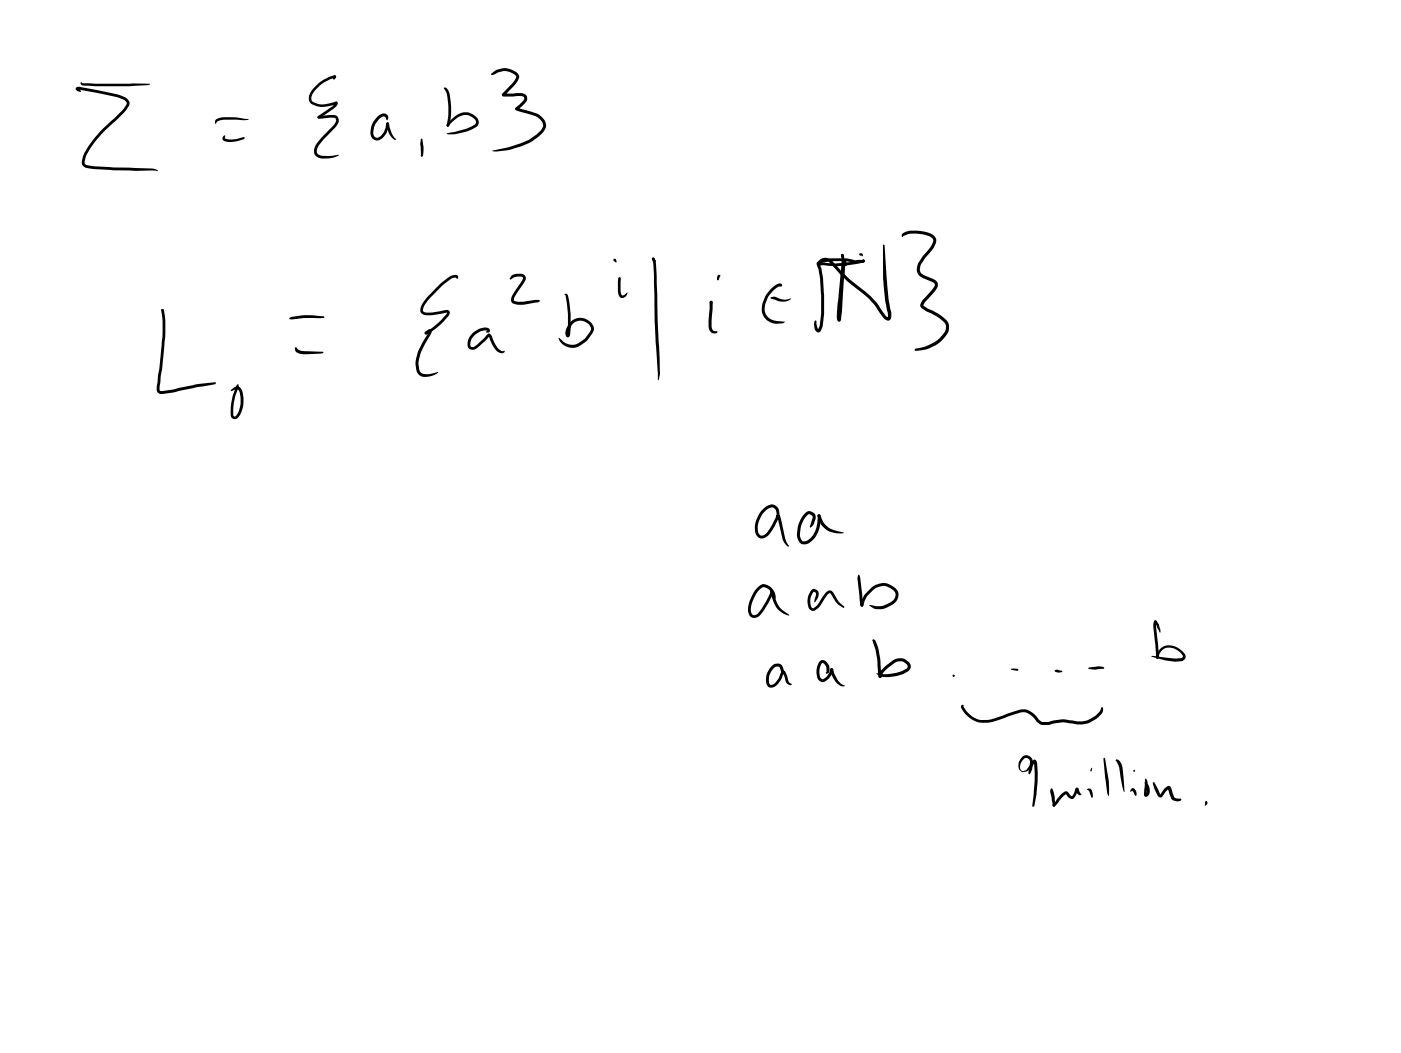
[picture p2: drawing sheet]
<svg xmlns="http://www.w3.org/2000/svg" width="108mm" height="81mm" viewBox="0 0 108 81" stroke-linecap="round" stroke-linejoin="round" font-family="sans-serif">
<g fill="#000">
<path d="M5.9 6.7h.3l2.8 .6a1.05 1.05 0 0 1 1 .6l-.1 .3-.3 .4-1.5 1.4a5 5 0 0 0-1.6 2.4v.2l.1 .1 .6 .1 4.5 .2 .5 .2-3.5-.1-2.1-.2a.43 .43 0 0 1-.3-.6 5.5 5.5 0 0 1 1.7-2.4l1.5-1.4 .2-.4 .1-.2-.2-.2-.5-.2-3.1-.6v-.1l.3 .2h-.3l-.2-.1zM6.2 6.4l5.4 .1-1.6 .1h-2.6h-1zM16.6 9.2l.7-.2h.9l1 .2h-2l-.4 .1-.2 .2zM17.2 10.5h.2l-.1 .2h.4l1.1-.1v.1l-.9 .2a.59 .59 0 0 1-.8-.2zM24.5 9l1.3-.1 .2 .1 .1 .3-.2 .4-1.4 1.6-.1 .4 .2 .3a2.62 2.62 0 0 0 1.4-.1l.1 .1a2.21 2.21 0 0 1-1.4 .2 .63 .63 0 0 1-.5-.4 .63 .63 0 0 1 .2-.7l1.3-1.4 .2-.4-.1-.2h-1.2h-.1zM25.7 5.8h.1l.1 .1-.2 .2h-.1zM25.7 5.8l.2 .1v.1h-.2zM24.4 6.6a2.19 2.19 0 0 1 1.5-.8l-.1 .2a2.66 2.66 0 0 0-1.8 1.4v.3l.1 .2a2.2 2.2 0 0 0 1.9-.1 .41 .41 0 0 1-.3 .6l-1.1 .7h-.1v-.2l1.1-.7 .2-.3 .1 .1-.1 .1a1.68 1.68 0 0 1-2-.3l.1-.5zM29.1 9a.46 .46 0 0 1 .4-.3 .46 .46 0 0 1 .4 .3l-.1 .3-.1-.3h-.1a1.38 1.38 0 0 0-.8 1.2l.1 .4h.2l.2-.1 .3-.4 .2-.6 .1-.1 .1 .1-.2 .6a.96 .96 0 0 1-.8 .7h-.1a.6 .6 0 0 1-.3-.7l.1-.6zM29.8 9.5h.2l.2 .7 .1 .4a.13 .13 0 0 1 .2 0 .13 .13 0 0 1-.1 .2l-.1-.1a1.62 1.62 0 0 1-.5-1.2zM32.4 10.7h.1l.1 .7a.79 .79 0 0 1-.1 .7zM34.2 6.8a.45 .45 0 0 1 .5 .5 5 5 0 0 1-.1 2.4 .19 .19 0 0 1-.2-.1 .19 .19 0 0 1 .1-.2 4.1 4.1 0 0 0-.2-2.5z"/>
<path d="M34.6 9.4a1.6 1.6 0 0 1 1.6-.7h.1a.66 .66 0 0 1 .5 1l-.1 .1a3.9 3.9 0 0 1-2 .5h-.3l1.4-.4 .8-.3 .1-.2-.1-.2a.96 .96 0 0 0-1.4-.1l-.7 .7-.1-.1zM37.9 5.7l.4-.3a1.29 1.29 0 0 1 1.7 .5l-.3 .6-.8 .9-.1-.2h1.3h.3l.2 .2a.64 .64 0 0 1-.4 .8l-.3 .3v-.2l1.6 .5 .5 .5 .1 .5a2.66 2.66 0 0 1-1.9 1.5 5.4 5.4 0 0 1-2.2 .4l-.1-.1a6.4 6.4 0 0 0 3.8-1.6l.2-.3-.1-.3-.3-.3-1.8-.7v-.1l.6-.6 .1-.2-.3-.1h-1.3l-.1-.1v-.1l.9-1 .2-.3-.1-.1-.4-.2-.3-.1-.6 .1-.5 .2zM50.3 19.9l.1 .1h-.2zM50.3 19.9a.45 .45 0 0 1 .3 .6l.3 8.2-.2 .6-.3-4.6v-3.6zM64.8 19.6l.2 .1v.2l-.2-.1zM66.2 19.5l.3 .1v.1h-.3zM69.5 18a2.47 2.47 0 0 1 2.6 .3 .83 .83 0 0 1-.3 1l-.8 1.1-.1 .4a.62 .62 0 0 0 .5 .5l.5 .2a.53 .53 0 0 1 .4 .5 .53 .53 0 0 1-.3 .5l-.9 1 .4 .3a3.8 3.8 0 0 1 1.5 .9l.1 .3v.4a1.84 1.84 0 0 1-1 1.2 2.84 2.84 0 0 1-1.6 .4v-.1a2.75 2.75 0 0 0 2.4-1.5l-.1-.5a3.2 3.2 0 0 0-1.3-.9l-.4-.2a.4 .4 0 0 1-.2-.3 .4 .4 0 0 1 .2-.4l.6-.6a.65 .65 0 0 0 .3-.6l-.7-.4a.83 .83 0 0 1-.5-1.3l.9-1.2 .2-.4v-.2a2.47 2.47 0 0 0-2.2-.2l-.2 .1v-.1zM12.4 23.9l.1-.1 .1 .1-.1 .1zM12.5 23.8h.1a5.8 5.8 0 0 1 .1 2.5l-.4 3.8 1.1-.1 1.9-.4 1.3-.1v.1l-3.2 .6-.9 .2-.3-.1-.1-.2v-.3l.3-2.8a11 11 0 0 0 0-3.1zM17.8 30l.4-.2a.42 .42 0 0 1 .5 .4l.1 .4a1.62 1.62 0 0 1-.7 1.7l-.3-.1a3.4 3.4 0 0 1 .3-2l.2-.5v-.1l.1 .1a4.9 4.9 0 0 0-.4 2.3l.1 .1 .2-.2a2.16 2.16 0 0 0 .2-1.3l-.2-.6-.5 .1zM22.4 24.5l1.1-.2 1.5 .1-2.5 .2h-.2zM22.8 26.7l.2 .3h.2l1.7 .2h-.2l-1.2 .1a.59 .59 0 0 1-.8-.5z"/>
<path d="M32.8 25.6l.2-.2a.2 .2 0 0 1 .3 .1 .2 .2 0 0 1-.1 .3 3.6 3.6 0 0 0-.9 2.6 .44 .44 0 0 0 .5 .4l1-.1a1.22 1.22 0 0 1-1.5 .2l-.2-.4a2.6 2.6 0 0 1 .5-2.1l.5-.9v.1l-.3 .2-.1-.1zM32.8 25.6h.1v.1h-.2zM33.9 21.9l.5-.4a.6 .6 0 0 1 .9-.2l-.1 .2-.1-.1h-.2l-.7 .5-1.1 1.1a1.55 1.55 0 0 0-.5 .9l.1 .2h.5l1.3-.2a.28 .28 0 0 1 .2 .3 .28 .28 0 0 1-.2 .2 4 4 0 0 1-1.7 1.4l-.1-.1 .1-.1a4.7 4.7 0 0 0 1.6-1.5h-.2a2.41 2.41 0 0 1-1.7 .1 .61 .61 0 0 1 .1-.9zM36.4 25.7l.1-.1a1.26 1.26 0 0 1 1.1-.3 .18 .18 0 0 1 .2 .2 .18 .18 0 0 1-.2 .1h-.2l.2-.1h-.3l-.7 .3-.3 .4v.5h.2l1-.8a.24 .24 0 0 1 .2-.2 .24 .24 0 0 1 .2 .3l.1 .1a1.38 1.38 0 0 0 .6 .9h.2a.1 .1 0 0 1 0 .2 .1 .1 0 0 1-.1 0h-.2a1.46 1.46 0 0 1-.8-1.2l-.1-.1h.1l-.6 .6a.8 .8 0 0 1-.8 .4l-.2-.1-.1-.2a1.13 1.13 0 0 1 .4-.9zM39.4 21.2l.3-.1h.5l.2 .1 .1 .2v.2l-.9 1.3v.3l.6 .1 1.1-.2a.14 .14 0 0 1 .2 0 .14 .14 0 0 1 0 .2l-1.3 .2h-.4l-.3-.2-.1-.2v-.3l.9-1.4-.1-.1h-.4l-.5 .3v-.1zM43.5 22.6l.2 .1a8.3 8.3 0 0 1 .3 2.6l-.1 .5a.19 .19 0 0 1-.2 .2 .19 .19 0 0 1-.1-.3v-.4l.3-.4a1.03 1.03 0 0 1 1.1-.4 1.03 1.03 0 0 1 .7 1v.1a2.42 2.42 0 0 1-1.1 1.1 1.07 1.07 0 0 1-1.5-.7 1.19 1.19 0 0 0 1.5 .4l.5-.3 .4-.5a.59 .59 0 0 0-.6-.9h-.3l-.4 .2-.4 .5v.4h-.1a9.9 9.9 0 0 0-.1-3zM47.3 20h.1l.1 .2-.2-.1zM47.7 21.4l.1 .1v.9l.1 .3h.1l.4-.1-.2 .2-.2 .2-.2-.1-.2-.3v-1.1h.1h-.1zM50.3 19.9h.1l.1 .2v.1l-.2-.1zM54.7 23.2h.2v.1l-.1 .3zM54.7 23.2h.1a1.28 1.28 0 0 1 .1 1.1v1l.1 .2 .3 .1-.3 .1a.5 .5 0 0 1-.4-.6zM55.3 21.2h.1h.1l-.2 .4-.1-.1z"/>
<path d="M59.4 23l.2-.1h.2a1.39 1.39 0 0 0 1.1 .1 1.21 1.21 0 0 1-1.3 .1zM58.7 39.3a.73 .73 0 0 1 1.2-.2l.1 .1a.44 .44 0 0 1-.2 .7v-.6l-.3-.2a1.62 1.62 0 0 0-1 2.1h.3a1.73 1.73 0 0 0 .8-1l.2-.3a.18 .18 0 0 1 .1-.2 .18 .18 0 0 1 .2 .1l.4 1.8 .3 .5h-.1l-.2-.1-.2-.5-.4-1.7 .1 .1-.3 .6a1.33 1.33 0 0 1-1 1h-.2a1.12 1.12 0 0 1-.2-1.6zM59.4 22.3l.4-.4a.21 .21 0 0 1 .3-.1 .21 .21 0 0 1 .1 .3l-.1-.1v-.1v.2h-.2a2.17 2.17 0 0 0-.8 1l-.1 .3a.97 .97 0 0 0 .8 1.3l.7 .1-.2 .1-.5 .1a1.18 1.18 0 0 1-1-1.8l.2-.4zM63.1 20.1a.71 .71 0 0 1 1.1 .1l1.2 1.3 1.7 1.3 .5 .6 .6 .9 .2 .2-.2-1.3-.2-1.7v-2.6l.1-.1 .4 4.3 .2 1.3a.32 .32 0 0 1-.3 .3 .32 .32 0 0 1-.4-.2l-1.1-1.5-1.6-1.3-1.4-1.5-.4-.1-.3 .2-.1 .1-.1-.2zM63.2 20.3h1.7l1.6-.3 .1 .1-.1 .1-.4 .1-1.7 .2-1.1-.1-.1 .1zM63 39.7l.2-.1a1.85 1.85 0 0 0 1.8 1.4v.1a1.57 1.57 0 0 1-2-1.4zM64.8 19.6h.2v.1v.4l-.3 3.4v1.1h-.1l.3-4.4 .1-.2 .2 .1-.1 .1h.1l-.4 4.3a.19 .19 0 0 1-.1 .3 .19 .19 0 0 1-.2-.3zM65 20h.1l.1 .2v.3l-.2-.2zM63 20.2l.3-.2a4.4 4.4 0 0 1 1.9-.1l.7 .2 .6-.1 .1 .1-.1 .1-.7 .1a4.2 4.2 0 0 0-1.9-.2l-.8 .3v-.1l.2 .5 .2 1.9a6.7 6.7 0 0 1-.1 2.5l-.2 .3a.25 .25 0 0 1-.3 .1 .25 .25 0 0 1-.1-.3l-.1-.2a.21 .21 0 0 1 0-.3 .21 .21 0 0 1 .2-.1v.4l.2 .3h-.1l.1-.2a6.1 6.1 0 0 0 .2-2.5l-.1-1.2-.3-1.2zM59.4 45.5h.2l.2 .8a2.52 2.52 0 0 0 1 1.1 1.56 1.56 0 0 1-1.2-1zM58.3 45.3a.82 .82 0 0 1 .9-.2 .82 .82 0 0 1 .5 .7v.4l-.4-.7-.2-.2-.3-.1a2.26 2.26 0 0 0-.9 1.9l.1 .3 .4-.1 .6-.9 .3-.6a.21 .21 0 0 1 .2-.3l.1 .1a4.1 4.1 0 0 1-1.3 2h-.4a.95 .95 0 0 1-.1-1.3zM59.5 51.3l.3-.2 .4 .1 .3 .6h-.3l-.2-.4h-.3a.99 .99 0 0 0-.3 1.4l.4-.2 .4-.9a.17 .17 0 0 1 .3 .1l.3 .7 .2 .2a.13 .13 0 0 1-.1 .1 .13 .13 0 0 1-.2-.1l-.2-.2-.2-.6h.1l-.3 .5a.86 .86 0 0 1-.7 .6 .63 .63 0 0 1-.4-.9l.2-.5z"/>
<path d="M62 39.6l.4-.2 .4 .3 .1 .2-.2 .4-.2 .4-.1-.1 .2-.8-.2-.2-.2 .1a2 2 0 0 0-.5 1.2l-.1 .4 .3 .4a1.42 1.42 0 0 0 1.1-1.6v-.4l.1-.1 .1 .1v.3a1.75 1.75 0 0 1-1.3 1.9 .67 .67 0 0 1-.5-.8 2.36 2.36 0 0 1 .6-1.5zM62.5 45.5l.3-.1 .3 .2-.1 .4-.2 .4 .1-.7-.2-.1a1.2 1.2 0 0 0-.2 1.1l.2 .2 .2-.2 .7-1 .3-.2 .3 .1 .4 .7 .5 .5h-.1l-.5-.3-.6-.8-.1 .1-.7 1-.3 .2h-.3l-.2-.2a1.36 1.36 0 0 1 .2-1.3zM63.2 50.9h.2h.2a.68 .68 0 0 1 .2 1h-.2l.1-.2v-.3l-.2-.3h-.2l-.2 .7 .1 .4 .1 .1h.1l.3-.2 .3-.6h.2v.1a1.14 1.14 0 0 1-.8 1l-.3-.2-.1-.2a1.41 1.41 0 0 1 .2-1.3zM64 51.5l.2 .1 .4 .9 .5 .3h-.4a1.7 1.7 0 0 1-.7-1.2zM66.1 44.3h.1l.1 .2 .2 2.1-.1-.1 .1 .1-.1 .1-.1-.1-.2-2zM66.7 45.7a1.75 1.75 0 0 1 1.3-.8 1.03 1.03 0 0 1 1.2 1.2l-.3 .4-.8 .4a1.14 1.14 0 0 1-1-.2l-.1-.1 1 .1 .7-.3a.6 .6 0 0 0 .3-.7 .6 .6 0 0 0-.5-.4 1.06 1.06 0 0 0-1.2 .2l-.2 .2a2.02 2.02 0 0 0-.6 1l-.2-.1 .1-.4zM67.2 49.3h.1a2.88 2.88 0 0 1 .5 1.9l.1 .9-.1 .1-.1-.2-.2-1.9zM67.5 51.9h.1a3.1 3.1 0 0 0 2.3-.4v-.3l-.4-.2h-.5l-.4 .3a1.26 1.26 0 0 0-.7 .8l-.1 .1-.1-.1a1.5 1.5 0 0 1 .7-.9l.3-.2a.91 .91 0 0 1 1.5 .2 .43 .43 0 0 1-.3 .5 2.32 2.32 0 0 1-2.3 .2zM74.1 54.3h.1v.2a1.87 1.87 0 0 0 2.6 .8l1.8-.6a1.7 1.7 0 0 1 1.6 .9h.6l1.1-.2 1.1 .2 .7-.1 .8-.4 .4-.6 .1 .1v.3l-.5 .4a2.04 2.04 0 0 1-1.7 .5l-.9-.1-1.3 .2a1.14 1.14 0 0 1-1.1-.7 .93 .93 0 0 0-.9-.3l-.9 .3a3.3 3.3 0 0 1-2.5 .4 1.6 1.6 0 0 1-1.1-1.2zM77.9 51.5h.5l.1 .1-.2 .1-.4-.1zM78.8 58.3a.52 .52 0 0 1 .6 0 .52 .52 0 0 1 .2 .6l-.1 .4-.2 .4-.1-.1 .2-.8-.1-.3-.1-.1h-.2l-.3 .4a.35 .35 0 0 0-.1 .4 .35 .35 0 0 0 .3 .2l.2-.1 .4-.6a.23 .23 0 0 1 .3-.1 .23 .23 0 0 1 .1 .3l.1 1.3-.1 1-.2 .9-.1 .1-.1-.1a12 12 0 0 0 .2-3.3l-.1-.1h.2l-.6 .7-.4 .1a.71 .71 0 0 1 0-1.2zM81.2 51.7l.2-.1 .5 .1-.4 .1z"/>
<path d="M83.9 51.4l.8-.1 .4 .2h-.1l-.7 .1-.4-.1zM84.1 59.2v.3l-.1-.1zM85.1 58.4l.3 1.8v1.1l-.2-1.4-.2-1.4zM86 58.6v-.1a.76 .76 0 0 1 .5 .8l.1 1.7-.4-1.9zM87.3 59.3h.1l.1 .1-.1 .1zM89 47.8l.1 .1v.4l.2 2.1a.21 .21 0 0 1 0 .2 .21 .21 0 0 1-.2 .1l-.2-2.4zM88.7 50.5h.2a5.5 5.5 0 0 0 2.1 .2l.1-.1v-.2l-.3-.2-.4-.3a.81 .81 0 0 0-1.1 .8l-.1 .1-.1-.1 .1-.5a1.24 1.24 0 0 1 2.2 .4l-.2 .3-.4 .1a3.7 3.7 0 0 1-2.1-.4zM89.1 50.6l.2 .1-.1 .1-.1-.1zM88.9 47.8h.2l.2 .3 .1 .6-.5-.7zM81 60.8a1.54 1.54 0 0 1 .3 1.1v.2a.21 .21 0 0 1-.2-.3l-.2-.8zM81.7 61.2l.5-.2 .4 .4 .3-.6 .1-.1 .1 .1 .2 .3a.11 .11 0 0 1-.1 .2 .1 .1 0 0 1-.1-.1l-.2-.3h.2l-.3 .5a.3 .3 0 0 1-.2 .2 .3 .3 0 0 1-.3-.2l-.2-.2-.8 .9h-.2v-.1zM81.1 62h.1l.1 .1h-.1z"/>
<path d="M83.8 60.8h.2l.1 .1 .1 .4-.1 .2-.2-.5zM87.2 60.7a.36 .36 0 0 1 .4 .6h-.1h-.1l-.1-.4-.2 .1zM88.2 60h.1l.1 .3-.1 .9 .1-.4-.2-.5h.1a.65 .65 0 0 1 .3 .7l-.1 .3a.18 .18 0 0 1-.2 .1 .18 .18 0 0 1-.2-.2zM88.9 60.3l.5 1 .3-.5a.32 .32 0 0 1 .2-.2 .32 .32 0 0 1 .3 .1l.2 .6a.33 .33 0 0 0 .5 .2l.1 .1a.35 .35 0 0 1-.6 .1 1.43 1.43 0 0 1-.4-.9h.1l-.6 .6h-.2l-.3-.6-.2-.5zM92.9 61.7h.1v.3a.1 .1 0 0 1-.1 .1 .11 .11 0 0 1-.1-.2z"/>
<circle cx="12.5" cy="23.9" r=".08"/>
<circle cx="66.5" cy="20.1" r=".11"/>
<circle cx="59.5" cy="45.6" r=".11"/>
<circle cx="64.1" cy="51.6" r=".12"/>
<circle cx="67.8" cy="52.1" r=".12"/>
</g>
<g fill="#000">
<path d="M73.5 52l.1 .1-.1 .1-.1-.1z" fill-rule="evenodd"/>
<path d="M73.4 52h.1v.1z" fill-rule="evenodd"/>
<path d="M73.4 52h.1l.1 .1-.1 .1z" fill-rule="evenodd"/>
</g>
</svg>
